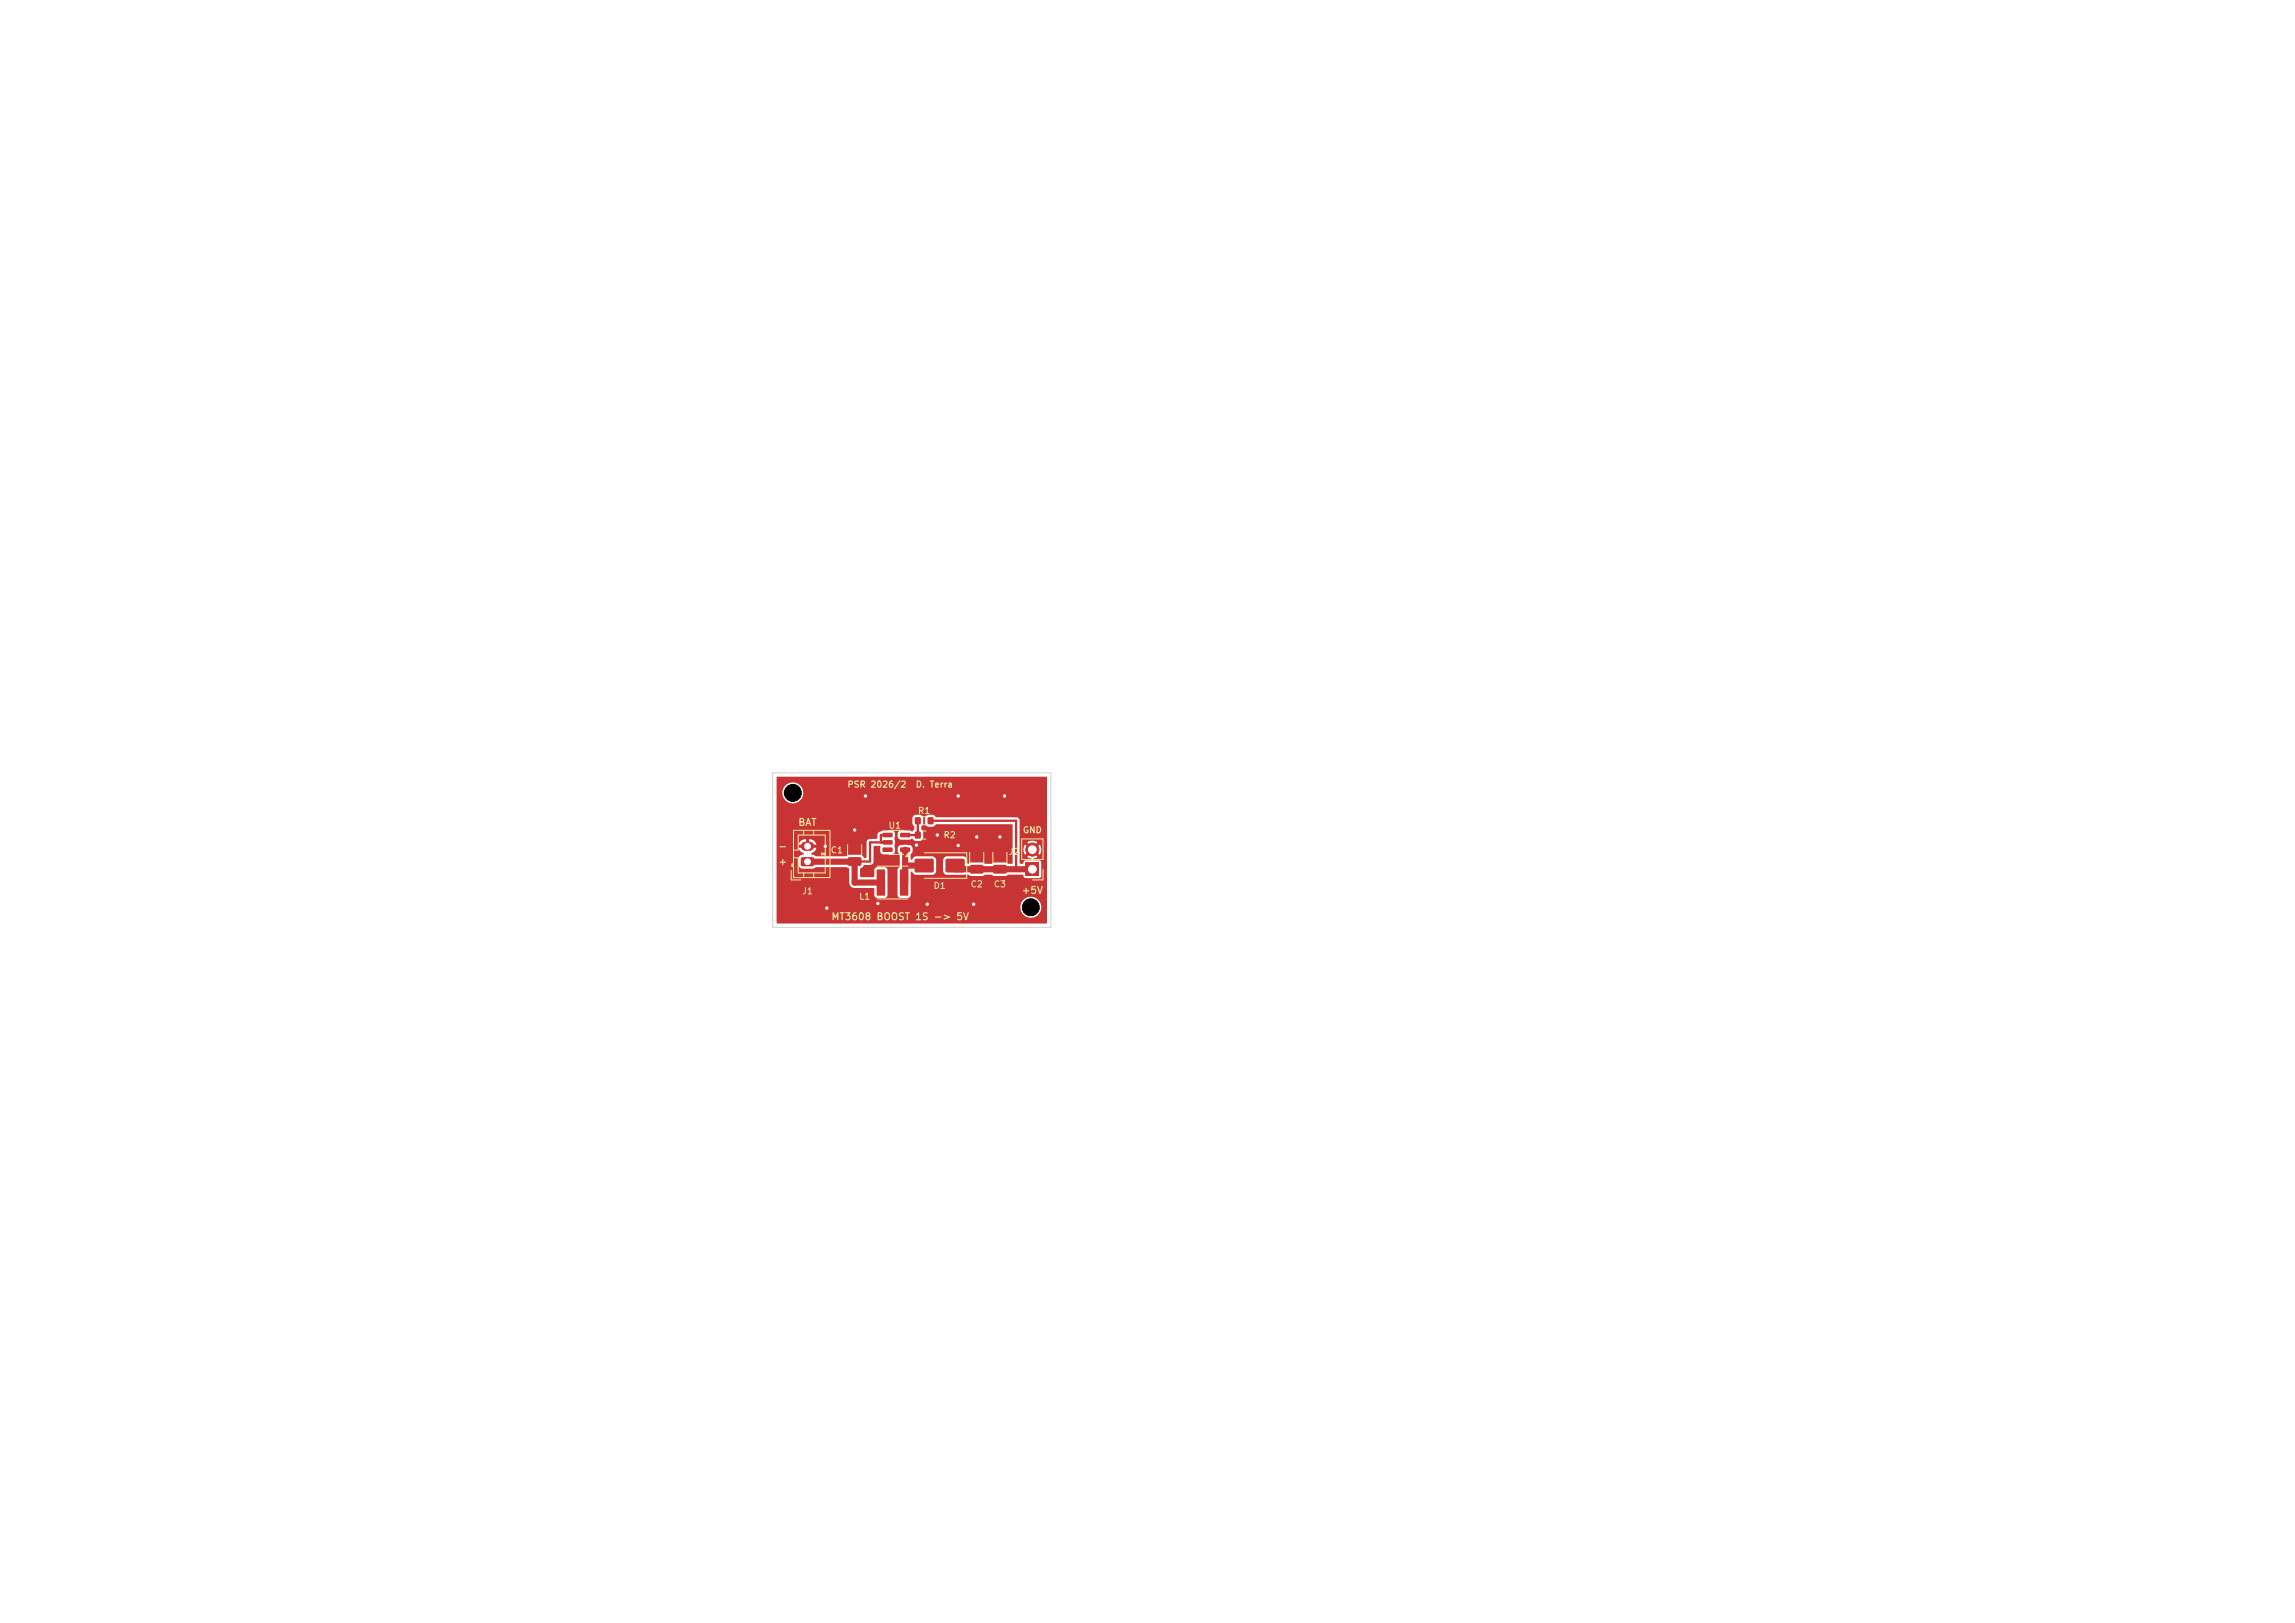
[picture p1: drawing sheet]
<svg xmlns="http://www.w3.org/2000/svg" width="297mm" height="210mm" viewBox="0 0 297 210" stroke-linecap="round" stroke-linejoin="round" font-family="sans-serif">
<defs><g id="words">
<g font-size=".9" fill="#f2eda1">
<text x="103.2" y="107.1">BAT</text>
<text x="100.7" y="110.2">-</text>
<text x="100.7" y="112.2">+</text>
<text x="107.5" y="119.3">MT3608 BOOST 1S -&gt; 5V</text>
<text x="132.1" y="115.9">+5V</text>
</g>
<g font-size=".8" fill="#f2eda1">
<text x="109.6" y="102.1">PSR 2026/2</text>
<text x="114.9" y="107.4">U1</text>
<text x="118.4" y="102.1">D. Terra</text>
<text x="118.7" y="105.5">R1</text>
<text x="107.4" y="110.6">C1</text>
<text x="122" y="108.7">R2</text>
<text x="130.5" y="110.8">J2</text>
<text x="132.3" y="108">GND</text>
<text x="103.7" y="115.9">J1</text>
<text x="111.1" y="116.6">L1</text>
<text x="120.7" y="115.2">D1</text>
<text x="125.5" y="115">C2</text>
<text x="128.5" y="115">C3</text>
</g>
</g></defs>
<g fill="#c83434">
<path d="M116.5 109.7h1.2l.1 .1v.4l-.1 .1-1.1-.1-.1-.1z"/>
<path d="M116.5 108.7h1.2l.1 .2v.3l-.1 .1h-1.1l-.1-.1z"/>
<path d="M116.5 107.8h1.2l.1 .1v.4l-.1 .1-1.1-.1-.1-.1z"/>
<path d="M114.2 107.8h1.2l.1 .1v.4l-.1 .1-1.1-.1-.1-.1z"/>
<path d="M114.2 108.7h1.2l.1 .2v.3l-.1 .1h-1.1l-.1-.1z"/>
<path d="M114.2 109.7h1.2l.1 .1v.4l-.1 .1-1.1-.1-.1-.1z"/>
<path d="M109.8 111l.2-.1h1.3l.2 .3v.7l-.3 .2-1.3-.1-.2-.2z"/>
<path d="M109.8 108h.2h1.3l.2 .2v.7l-.3 .2h-1.3l-.2-.2z"/>
<path d="M128.6 112l.1-.1h1.4l.2 .3v.7l-.2 .2-1.4-.1-.2-.2z"/>
<path d="M128.6 109h.1h1.4l.2 .2v.7l-.2 .2h-1.4l-.2-.2z"/>
<path d="M120.1 105.8h.7v.8h-.7z"/>
<path d="M118.4 105.8h.7v.8h-.7z"/>
<path d="M125.6 112l.2-.1h1.3l.2 .3v.7l-.3 .2-1.3-.1-.2-.2z"/>
<path d="M125.6 109h.2h1.3l.2 .2v.7l-.3 .2h-1.3l-.2-.2z"/>
<path d="M122.4 111.2l.2-.1h2l.2 .1v.2v1.4l-.2 .1h-2l-.2-.1v-.1z"/>
<path d="M118.4 111.2l.2-.1h2l.2 .1v.2v1.4l-.2 .1h-2l-.2-.1-.1-.1z"/>
<path d="M103.7 111l.2-.1h1.3l.2 .3v.7l-.3 .2h-1.3l-.2-.2z"/>
</g>
<path d="M104.2 109.5h.6" fill="none" stroke="#c83434" stroke-width="1.2"/>
<path d="M132.8 111.6h1.6v1.7h-1.6z" fill="#c83434"/>
<circle cx="133.6" cy="109.9" r=".85" fill="#c83434" stroke="#c83434" stroke-width=".13"/>
<g fill="#c83434">
<path d="M118.4 107.6h.7v.9h-.7z"/>
<path d="M120.1 107.6h.7v.9h-.7z"/>
<path d="M113.5 112.5l1 .1v3.2v.1l-1-.1z"/>
<path d="M116.5 112.5l1 .1v3.2v.1l-1-.1z"/>
</g>
<g fill="#c83434" stroke="#c83434" stroke-width=".13">
<circle cx="130" cy="103" r=".3"/>
<circle cx="126" cy="117" r=".3"/>
<circle cx="110.6" cy="107.4" r=".3"/>
<circle cx="124" cy="109.4" r=".3"/>
<circle cx="118.6" cy="109.4" r=".3"/>
<circle cx="106.8" cy="109.5" r=".3"/>
<circle cx="113.6" cy="116.9" r=".3"/>
<circle cx="107" cy="117.5" r=".3"/>
<circle cx="126.4" cy="108.3" r=".3"/>
<circle cx="120" cy="117" r=".3"/>
<circle cx="121.3" cy="108.1" r=".3"/>
<circle cx="112" cy="103" r=".3"/>
<circle cx="124" cy="103" r=".3"/>
<circle cx="129.4" cy="108.3" r=".3"/>
</g>
<path d="M114.9 108.1h-.9v.9M114.9 109h-2.3v2.5h-2M118.8 106.2v1.9h-1.7M120.4 106.2h11.1v6.3" fill="none" stroke="#c83434" stroke-width=".3"/>
<path d="M104.5 111.5h6.1v2.7h3.4M117.1 110v2M117.1 112v2.2M117.1 112h2.5M123.6 112v.5h10" fill="none" stroke="#c83434" stroke-width=".8"/>
<path d="M100.5 100.6l34.9-.1 .1 .1v18.8l-.1 .1h-34.8l-.1-2.2h31.5a1.35 1.35 0 0 0 1.9 1.4 1.35 1.35 0 0 0 .4-2.3 1.35 1.35 0 0 0-2.2 .7l-.1 .2h-31.5v-6.2h2.8v.9l.2 .2 .2 .2h1.5l.4-.2h4l.3 .2v1.9a.7 .7 0 0 0 .8 .6h2.4l.1 1 .1 .2 1.3 .1 .2-.2 .1-.2v-3.2h1.2l.1 3.3 .1 .2 .2 .1 1.2-.1 .2-.3v-3h.2l.1 .2 .3 .2h2.1l.4-.2 .2-.3-.1-1.5-.2-.3-2.4-.1-.3 .2-.2 .2h-.1l-.1-.6 .3-.4v-.5a.57 .57 0 0 0-.6-.4l-.4-.1-.3 .1a.56 .56 0 0 0-.6 .4v.5l.2 .4v1.5l-.3 .5h-1.2l-.1-.2-.2-.2h-1.2l-.2 .3-.1 1h-1.7l-.1-.1v-1l.3-.2 .2-.3h.9l.3-.3 .1-2v-.1h.8v.7l.2 .3 1.3 .1a.45 .45 0 0 0 .4-.4l-.1-.7 .1-.3-.1-.7 .1-.7h.4v.6l.3 .2 1.2 .1 .3-.2 .5 .3h.6l.2-.1 .2-.3v-.7l-.3-.4v-.3l.3-.4v-.7h.2l.1 .8 .4 .3h.5l.5-.3h9.7h.1v5v.1h-.5l-.4-.2h-1.4l-.4 .2h-.8l-.4-.2h-1.4l-.4 .2-.1-.1a.62 .62 0 0 0-.6-.9h-2l-.4 .2-.2 .3v1.4l.2 .3 .4 .2h2.7l.4 .2h1.4l.4-.2h.8l.4 .2h1.4l.4-.2h1.8h.1l.1 .3 .2 .1h1.8l.3-.2-.1-1.8-.2-.3h-.7l-.2-.1 .7-.3-.5-.5 .3-.3 .4 .5 .1-.1a1.14 1.14 0 0 0-.1-1.2l-.4 .4-.3-.2 .5-.5h-.1a1.14 1.14 0 0 0-1.3 0l.5 .5-.3 .2-.4-.4h-.1a1.14 1.14 0 0 0 .1 1.3l.4-.5 .3 .3-.5 .5 .6 .2 .1 .1-.1 .1h-.8l-.2 .2-.1 .3h-.4v-5.7l-.3-.3-10.5-.1-.2-.1a.87 .87 0 0 0-.8-.2l-.3 .2-.2 .3h-.2a.49 .49 0 0 0-.5-.5 .87 .87 0 0 0-.8 .2l-.1 .2v.7l.2 .4v.4a.33 .33 0 0 1-.2 .3 .33 .33 0 0 1-.4-.1h-1.2l-.2 .1-.1 .2h-.4l-.1-.2-.3-.2-1.1 .1-.6 .2-.1 .2-.1 .6h-1l-.3 .3-.1 2.1v.1h-.3l-.2-.2-.3-.2h-1.4l-.4 .2h-3.9l-.3-.2a.16 .16 0 0 1-.3 0 .16 .16 0 0 1 0-.2l.5-.3 .2-.4h-.9v-.4h.9l-.1-.2-.4-.4-.5-.1v.6h-.4v-.6a.89 .89 0 0 0-1 .7h.9v.4h-.9l.2 .4 .5 .3a.16 .16 0 0 1 0 .2 .16 .16 0 0 1-.3 0l-.2 .2-.2 .3h-2.8v-8.6h.7v.2a1.35 1.35 0 0 0 2.1 1.1 1.35 1.35 0 0 0 0-2.4 1.35 1.35 0 0 0-2.1 1.1h-.7z" fill="#c83434"/>
<path d="M115.1 107.5h1.8M115.1 110.5h1.8M117.5 110.5l.2 .3h-.5z" fill="none" stroke="#f2eda1" stroke-width=".13"/>
<path d="M117.5 110.5l.2 .3h-.5z" fill="#f2eda1"/>
<g fill="none" stroke="#f2eda1" stroke-width=".13">
<path d="M102.4 112.6v1.3h1.2M102.6 111.8v.3M102.7 107.4h4.7v6.2h-4.7zM102.7 111.8h-.2v.3h.2M102.7 110h.6v-1.9h3.5v4.9h-3.5v-2h-.6M104 107.4v.7M104 113v.6M105.3 107.4v.7M105.3 113v.6M106.3 110.5h.5M106.8 110.4h-.5v.2h.5M109.7 109.3v1.4"/>
<path d="M111.5 109.3v1.4M113.5 112.1h4M113.5 116.3h4M119.4 105.7h.4M119.4 106.7h.4M119.4 107.5h.4M119.4 108.6h.4M119.6 110.4h5.5v3.3h-5.5M125.5 110.3v1.4M127.3 110.3v1.4M128.5 110.3v1.4M130.3 110.3v1.4"/>
<path d="M132.2 108.6h2.8v2.6h-2.8zM135 112.5v1.4h-1.4"/>
</g>
<path d="M100 100h36v20h-36z" fill="none" stroke="#d0d2cd" stroke-width=".13"/>
<g fill="#fff" stroke="#fff" stroke-width=".13">
<circle cx="130" cy="103" r=".15"/>
<circle cx="126" cy="117" r=".15"/>
<circle cx="110.6" cy="107.4" r=".15"/>
<circle cx="124" cy="109.4" r=".15"/>
<circle cx="118.6" cy="109.3" r=".15"/>
<circle cx="106.8" cy="109.5" r=".15"/>
<circle cx="113.6" cy="116.9" r=".15"/>
<circle cx="107" cy="117.5" r=".15"/>
<circle cx="126.4" cy="108.3" r=".15"/>
<circle cx="120" cy="117" r=".15"/>
<circle cx="121.3" cy="108" r=".15"/>
<circle cx="112" cy="103" r=".15"/>
<circle cx="124" cy="103" r=".15"/>
<circle cx="129.4" cy="108.3" r=".15"/>
<circle cx="104.5" cy="111.5" r=".37"/>
<circle cx="104.5" cy="109.5" r=".37"/>
<circle cx="133.6" cy="112.5" r=".5"/>
<circle cx="133.6" cy="109.9" r=".5"/>
</g>
<g fill="#000" stroke="#000" stroke-width=".13">
<circle cx="102.6" cy="102.6" r="1.1"/>
<circle cx="133.4" cy="117.4" r="1.1"/>
</g>
<use href="#words"/>
</svg>
